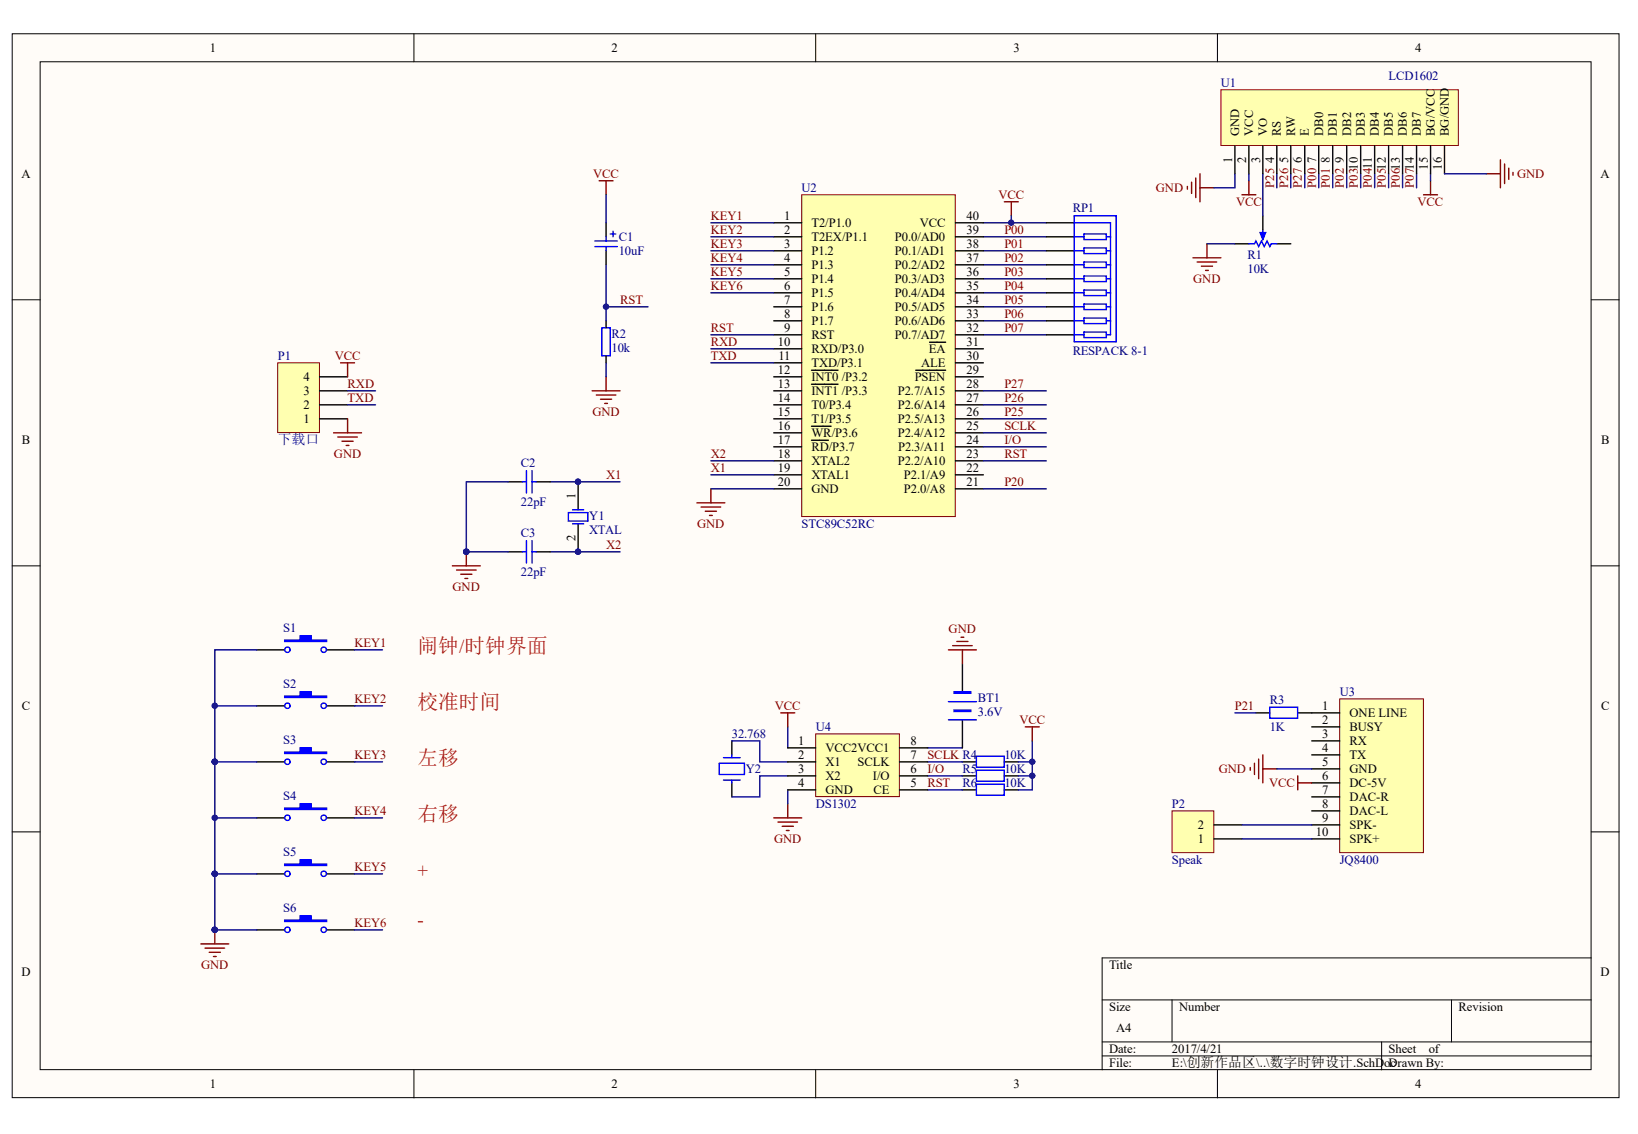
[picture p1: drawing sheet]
<svg xmlns="http://www.w3.org/2000/svg" width="289mm" height="200mm" viewBox="0 0 289 200" stroke-linecap="round" stroke-linejoin="round" font-family="sans-serif">
<defs><g id="words">
<g font-size="3.7" fill="#f00">
<text x="73.6" y="115.1">闹钟/时钟界面</text>
<text x="73.6" y="125">校准时间</text>
<text x="73.6" y="134.9">左移</text>
<text x="73.6" y="144.8">右移</text>
</g>
<g font-size="3.3" fill="#f00">
<text x="73.6" y="154.6">+</text>
<text x="73.6" y="163.3">-</text>
</g>
<text font-size="2.4" fill="#000080" x="49" y="78.3">下载口</text>
<g font-size="2.2">
<text x="37" y="9.2">1</text>
<text x="107.9" y="9.2">2</text>
<text x="178.8" y="9.2">3</text>
<text x="249.6" y="9.2">4</text>
<text x="218.6" y="24" transform="rotate(-90 218.6 24)">GND</text>
<text x="221.1" y="24" transform="rotate(-90 221.1 24)">VCC</text>
<text x="223.5" y="24" transform="rotate(-90 223.5 24)">VO</text>
<text x="225.9" y="24" transform="rotate(-90 225.9 24)">RS</text>
<text x="228.4" y="24" transform="rotate(-90 228.4 24)">RW</text>
<text x="230.9" y="24" transform="rotate(-90 230.9 24)">E</text>
<text x="233.4" y="24" transform="rotate(-90 233.4 24)">DB0</text>
<text x="235.8" y="24" transform="rotate(-90 235.8 24)">DB1</text>
<text x="238.3" y="24" transform="rotate(-90 238.3 24)">DB2</text>
<text x="240.7" y="24" transform="rotate(-90 240.7 24)">DB3</text>
<text x="243.2" y="24" transform="rotate(-90 243.2 24)">DB4</text>
<text x="245.7" y="24" transform="rotate(-90 245.7 24)">DB5</text>
<text x="248.2" y="24" transform="rotate(-90 248.2 24)">DB6</text>
<text x="250.6" y="24" transform="rotate(-90 250.6 24)">DB7</text>
<text x="253.1" y="24" transform="rotate(-90 253.1 24)">BG/VCC</text>
<text x="255.5" y="24" transform="rotate(-90 255.5 24)">BG/GND</text>
<text x="217.3" y="28.8" transform="rotate(-90 217.3 28.8)">1</text>
<text x="219.8" y="28.8" transform="rotate(-90 219.8 28.8)">2</text>
<text x="222.3" y="28.8" transform="rotate(-90 222.3 28.8)">3</text>
<text x="224.7" y="28.8" transform="rotate(-90 224.7 28.8)">4</text>
<text x="227.2" y="28.8" transform="rotate(-90 227.2 28.8)">5</text>
<text x="229.7" y="28.8" transform="rotate(-90 229.7 28.8)">6</text>
<text x="232.1" y="28.8" transform="rotate(-90 232.1 28.8)">7</text>
<text x="234.6" y="28.8" transform="rotate(-90 234.6 28.8)">8</text>
<text x="237" y="28.8" transform="rotate(-90 237 28.8)">9</text>
<text x="251.8" y="29.9" transform="rotate(-90 251.8 29.9)">15</text>
<text x="254.3" y="29.9" transform="rotate(-90 254.3 29.9)">16</text>
<text x="3.8" y="31.4">A</text>
<text x="282.3" y="31.4">A</text>
<text x="138.3" y="38.8">1</text>
<text x="138.3" y="41.3">2</text>
<text x="143.1" y="40">T2/P1.0</text>
<text x="162.2" y="40">VCC</text>
<text x="170.5" y="41.3">39</text>
<text x="170.5" y="38.8">40</text>
<text x="138.3" y="43.7">3</text>
<text x="138.3" y="46.2">4</text>
<text x="143.1" y="42.5">T2EX/P1.1</text>
<text x="143.1" y="45">P1.2</text>
<text x="143.1" y="47.4">P1.3</text>
<text x="157.8" y="47.4">P0.2/AD2</text>
<text x="157.8" y="45">P0.1/AD1</text>
<text x="157.8" y="42.5">P0.0/AD0</text>
<text x="170.5" y="46.2">37</text>
<text x="170.5" y="43.7">38</text>
<text x="138.3" y="48.7">5</text>
<text x="138.3" y="51.2">6</text>
<text x="138.3" y="53.6">7</text>
<text x="143.1" y="49.9">P1.4</text>
<text x="143.1" y="52.4">P1.5</text>
<text x="157.8" y="52.4">P0.4/AD4</text>
<text x="157.8" y="49.9">P0.3/AD3</text>
<text x="170.5" y="53.6">34</text>
<text x="170.5" y="51.2">35</text>
<text x="170.5" y="48.7">36</text>
<text x="138.3" y="56.1">8</text>
<text x="138.3" y="58.6">9</text>
<text x="143.1" y="54.9">P1.6</text>
<text x="143.1" y="57.3">P1.7</text>
<text x="143.1" y="59.8">RST</text>
<text x="157.8" y="59.8">P0.7/AD7</text>
<text x="157.8" y="57.3">P0.6/AD6</text>
<text x="157.8" y="54.9">P0.5/AD5</text>
<text x="170.5" y="58.6">32</text>
<text x="170.5" y="56.1">33</text>
<text x="137.2" y="61.1">10</text>
<text x="137.2" y="66">12</text>
<text x="137.3" y="63.5">11</text>
<text x="143.1" y="62.3">RXD/P3.0</text>
<text x="143.1" y="64.8">TXD/P3.1</text>
<text x="162.5" y="64.8">ALE</text>
<text x="163.8" y="62.3">EA</text>
<text x="170.5" y="66">29</text>
<text x="170.5" y="63.5">30</text>
<text x="170.5" y="61.1">31</text>
<text x="53.6" y="69.7">3</text>
<text x="53.6" y="67.2">4</text>
<text x="137.2" y="68.5">13</text>
<text x="137.2" y="70.9">14</text>
<text x="143.1" y="67.2">INT0 /P3.2</text>
<text x="143.1" y="69.7">INT1 /P3.3</text>
<text x="158.3" y="69.7">P2.7/A15</text>
<text x="161.3" y="67.2">PSEN</text>
<text x="170.5" y="70.9">27</text>
<text x="170.5" y="68.5">28</text>
<text x="53.6" y="74.6">1</text>
<text x="53.6" y="72.1">2</text>
<text x="137.2" y="73.4">15</text>
<text x="137.2" y="75.8">16</text>
<text x="143.1" y="72.1">T0/P3.4</text>
<text x="143.1" y="74.6">T1/P3.5</text>
<text x="143.1" y="77.1">WR/P3.6</text>
<text x="158.3" y="77.1">P2.4/A12</text>
<text x="158.3" y="74.6">P2.5/A13</text>
<text x="158.3" y="72.1">P2.6/A14</text>
<text x="170.5" y="75.8">25</text>
<text x="170.5" y="73.4">26</text>
<text x="3.9" y="78.3">B</text>
<text x="137.2" y="78.3">17</text>
<text x="137.2" y="80.8">18</text>
<text x="137.2" y="83.3">19</text>
<text x="143.1" y="79.6">RD/P3.7</text>
<text x="143.1" y="82">XTAL2</text>
<text x="158.3" y="82">P2.2/A10</text>
<text x="158.4" y="79.6">P2.3/A11</text>
<text x="170.5" y="83.3">22</text>
<text x="170.5" y="80.8">23</text>
<text x="170.5" y="78.3">24</text>
<text x="282.4" y="78.3">B</text>
<text x="101.5" y="87.9" transform="rotate(-90 101.5 87.9)">1</text>
<text x="137.2" y="85.7">20</text>
<text x="143.1" y="84.5">XTAL1</text>
<text x="143.1" y="87">GND</text>
<text x="159.4" y="87">P2.0/A8</text>
<text x="159.4" y="84.5">P2.1/A9</text>
<text x="170.5" y="85.7">21</text>
<text x="101.5" y="95.5" transform="rotate(-90 101.5 95.5)">2</text>
<text x="3.9" y="125.3">C</text>
<text x="233.2" y="125.3">1</text>
<text x="282.4" y="125.3">C</text>
<text x="140.8" y="131.4">1</text>
<text x="160.6" y="131.4">8</text>
<text x="233.2" y="127.7">2</text>
<text x="233.2" y="130.2">3</text>
<text x="238" y="126.5">ONE LINE</text>
<text x="238" y="129">BUSY</text>
<text x="238" y="131.4">RX</text>
<text x="140.8" y="133.9">2</text>
<text x="140.8" y="136.4">3</text>
<text x="145.6" y="132.7">VCC2VCC1</text>
<text x="145.6" y="135.1">X1</text>
<text x="145.6" y="137.6">X2</text>
<text x="151.3" y="135.1">SCLK</text>
<text x="154" y="137.6">I/O</text>
<text x="160.6" y="136.4">6</text>
<text x="160.6" y="133.9">7</text>
<text x="233.2" y="132.7">4</text>
<text x="233.2" y="135.1">5</text>
<text x="233.2" y="137.6">6</text>
<text x="238" y="133.9">TX</text>
<text x="238" y="136.4">GND</text>
<text x="140.8" y="138.8">4</text>
<text x="145.6" y="140.1">GND</text>
<text x="154.1" y="140.1">CE</text>
<text x="160.6" y="138.8">5</text>
<text x="233.2" y="140.1">7</text>
<text x="233.2" y="142.6">8</text>
<text x="238" y="138.8">DC-5V</text>
<text x="238" y="141.3">DAC-R</text>
<text x="238" y="143.8">DAC-L</text>
<text x="211.3" y="148.7">1</text>
<text x="211.3" y="146.3">2</text>
<text x="232.1" y="147.5">10</text>
<text x="233.2" y="145">9</text>
<text x="238" y="146.3">SPK-</text>
<text x="238" y="148.7">SPK+</text>
<text x="3.8" y="172.2">D</text>
<text x="195.6" y="171">Title</text>
<text x="282.3" y="172.2">D</text>
<text x="195.6" y="178.4">Size</text>
<text x="208" y="178.4">Number</text>
<text x="257.3" y="178.4">Revision</text>
<text x="195.6" y="185.8">Date:</text>
<text x="196.9" y="182.1">A4</text>
<text x="206.7" y="185.8">2017/4/21</text>
<text x="244.9" y="185.8">Sheet</text>
<text x="252" y="185.8">of</text>
<text x="37" y="191.9">1</text>
<text x="107.9" y="191.9">2</text>
<text x="178.8" y="191.9">3</text>
<text x="195.6" y="188.2">File:</text>
<text x="206.7" y="188.2">E:\创新作品区\..\数字时钟设计.SchDoc</text>
<text x="244.9" y="188.2">Drawn By:</text>
<text x="249.6" y="191.9">4</text>
</g>
<g font-size="2.2" fill="#000080">
<text x="215.4" y="15.3">U1</text>
<text x="244.9" y="14.1">LCD1602</text>
<text x="141.4" y="33.9">U2</text>
<text x="189.2" y="37.3">RP1</text>
<text x="109.1" y="42.5">C1</text>
<text x="109.1" y="45">10uF</text>
<text x="220" y="45.7">R1</text>
<text x="220" y="48.2">10K</text>
<text x="107.9" y="59.6">R2</text>
<text x="49" y="63.5">P1</text>
<text x="107.9" y="62">10k</text>
<text x="189.2" y="62.5">RESPACK 8-1</text>
<text x="91.9" y="82.3">C2</text>
<text x="91.9" y="89.2">22pF</text>
<text x="91.9" y="94.6">C3</text>
<text x="103.9" y="91.7">Y1</text>
<text x="103.9" y="94.1">XTAL</text>
<text x="141.4" y="93.2">STC89C52RC</text>
<text x="91.9" y="101.6">22pF</text>
<text x="50" y="111.4">S1</text>
<text x="50" y="121.3">S2</text>
<text x="172.5" y="123.8">BT1</text>
<text x="224" y="124.3">R3</text>
<text x="236.3" y="122.8">U3</text>
<text x="50" y="131.2">S3</text>
<text x="129.1" y="130.2">32.768</text>
<text x="143.9" y="129">U4</text>
<text x="172.5" y="126.2">3.6V</text>
<text x="224" y="129">1K</text>
<text x="131.6" y="136.4">Y2</text>
<text x="169.8" y="136.4">R5</text>
<text x="177.2" y="133.9">10K</text>
<text x="177.2" y="136.4">10K</text>
<text x="50" y="141.1">S4</text>
<text x="143.9" y="142.6">DS1302</text>
<text x="169.8" y="138.8">R6</text>
<text x="177.2" y="138.8">10K</text>
<text x="206.7" y="142.6">P2</text>
<text x="50" y="150.9">S5</text>
<text x="206.7" y="152.4">Speak</text>
<text x="236.3" y="152.4">JQ8400</text>
<text x="50" y="160.8">S6</text>
</g>
<g font-size="2.2" fill="#800000">
<text x="104.6" y="31.4">VCC</text>
<text x="176.1" y="35.1">VCC</text>
<text x="203.9" y="33.9">GND</text>
<text x="224.7" y="33.1" transform="rotate(-90 224.7 33.1)">P25</text>
<text x="227.2" y="33.1" transform="rotate(-90 227.2 33.1)">P26</text>
<text x="229.7" y="33.1" transform="rotate(-90 229.7 33.1)">P27</text>
<text x="232.1" y="33.1" transform="rotate(-90 232.1 33.1)">P00</text>
<text x="234.6" y="33.1" transform="rotate(-90 234.6 33.1)">P01</text>
<text x="237" y="33.1" transform="rotate(-90 237 33.1)">P02</text>
<text x="239.5" y="33.1" transform="rotate(-90 239.5 33.1)">P0310</text>
<text x="242" y="33.1" transform="rotate(-90 242 33.1)">P0411</text>
<text x="244.5" y="33.1" transform="rotate(-90 244.5 33.1)">P0512</text>
<text x="246.9" y="33.1" transform="rotate(-90 246.9 33.1)">P0613</text>
<text x="249.4" y="33.1" transform="rotate(-90 249.4 33.1)">P0714</text>
<text x="267.6" y="31.4">GND</text>
<text x="125.4" y="38.8">KEY1</text>
<text x="125.4" y="41.3">KEY2</text>
<text x="177.2" y="41.3">P00</text>
<text x="218" y="36.4">VCC</text>
<text x="250" y="36.4">VCC</text>
<text x="125.4" y="43.7">KEY3</text>
<text x="125.4" y="46.2">KEY4</text>
<text x="177.2" y="43.7">P01</text>
<text x="177.2" y="46.2">P02</text>
<text x="109.4" y="53.6">RST</text>
<text x="125.4" y="48.7">KEY5</text>
<text x="125.4" y="51.2">KEY6</text>
<text x="177.2" y="48.7">P03</text>
<text x="177.2" y="51.2">P04</text>
<text x="177.2" y="53.6">P05</text>
<text x="210.5" y="49.9">GND</text>
<text x="125.4" y="58.6">RST</text>
<text x="177.2" y="56.1">P06</text>
<text x="177.2" y="58.6">P07</text>
<text x="59" y="63.5">VCC</text>
<text x="125.4" y="63.5">TXD</text>
<text x="125.4" y="61.1">RXD</text>
<text x="61.3" y="70.9">TXD</text>
<text x="61.3" y="68.5">RXD</text>
<text x="177.2" y="70.9">P26</text>
<text x="177.2" y="68.5">P27</text>
<text x="104.5" y="73.4">GND</text>
<text x="177.2" y="73.4">P25</text>
<text x="177.2" y="75.8">SCLK</text>
<text x="58.9" y="80.8">GND</text>
<text x="125.4" y="83.3">X1</text>
<text x="125.4" y="80.8">X2</text>
<text x="177.2" y="78.3">I/O</text>
<text x="177.2" y="80.8">RST</text>
<text x="106.9" y="84.5">X1</text>
<text x="177.2" y="85.7">P20</text>
<text x="123" y="93.2">GND</text>
<text x="106.9" y="96.9">X2</text>
<text x="79.8" y="104.2">GND</text>
<text x="167.3" y="111.7">GND</text>
<text x="62.5" y="114.1">KEY1</text>
<text x="62.5" y="124">KEY2</text>
<text x="136.7" y="125.3">VCC</text>
<text x="217.8" y="125.3">P21</text>
<text x="179.8" y="127.7">VCC</text>
<text x="62.5" y="133.9">KEY3</text>
<text x="163.6" y="133.9">SCLK R4</text>
<text x="163.6" y="136.4">I/O</text>
<text x="215" y="136.4">GND</text>
<text x="62.5" y="143.8">KEY4</text>
<text x="163.6" y="138.8">RST</text>
<text x="223.8" y="138.8">VCC</text>
<text x="136.5" y="148.7">GND</text>
<text x="62.5" y="153.7">KEY5</text>
<text x="62.5" y="163.5">KEY6</text>
<text x="35.5" y="171">GND</text>
</g>
</g></defs>
<g fill="#fffcf8" stroke="#000" stroke-width=".18">
<path d="M2.2 6h283.4v187.6h-283.4z"/>
<path d="M7.1 10.9h273.6v177.8h-273.6z"/>
</g>
<g fill="none" stroke="#000" stroke-width=".18">
<path d="M73 6v4.9M143.9 6v4.9M214.7 6v4.9M2.2 52.9h4.9M280.7 52.9h4.9M2.2 99.8h4.9M280.7 99.8h4.9M2.2 146.7h4.9M280.7 146.7h4.9M194.4 176.4h86.3M206.7 176.4v7.4M256 176.4v7.4"/>
<path d="M280.7 169h-86.3v19.7M73 188.7v5M143.9 188.7v5M194.4 183.8h86.3M194.4 186.3h86.3M214.7 188.7v5M243.7 183.8v4.9"/>
</g>
<path d="M49 64h7.4v12.3h-7.4z" fill="#ffffb0" stroke="#800000" stroke-width=".18"/>
<g fill="none" stroke="#000" stroke-width=".25">
<path d="M106.9 39.3v2.5M106.9 44.2v2.5M106.9 56.6v1.2M56.4 73.9h4.9M56.4 71.4h4.9M56.4 68.9h4.9M56.4 66.5h4.9M106.9 62.8v1.2M89.7 85h2.4M89.7 97.3h2.4M94.6 85h2.4M94.6 97.3h2.4"/>
<path d="M102 85v4.9M102 92.4v4.9M45.3 114.6h4.9M57.6 114.6h4.9"/>
</g>
<g fill="none" stroke="#800000" stroke-width=".25">
<path d="M105.7 31.9h2.4M106.9 31.9v2.5M177.2 35.6h2.4M178.4 35.6v2.5M58.8 76.3h5M59.6 77.1h3.4M60.1 64h2.4M60.3 77.8h2M61.1 78.6h.5M61.3 64v2.5M61.3 73.9v2.4M104.4 68.9h5"/>
<path d="M105.2 69.7h3.4M105.9 70.4h2M106.7 71.2h.5M106.9 66.5v2.4M79.8 99.8h4.9M82.3 97.3v2.5M80.5 100.6h3.5M81.3 101.3h1.9M82 102h.5"/>
</g>
<g fill="none" stroke="#000080" stroke-width=".25">
<path d="M106.9 34.4v4.9M173.5 39.3h11M106.9 46.7v9.9M106.9 54.1h7.4M173.5 54.1h11M173.5 41.8h11M173.5 44.2h11M173.5 46.7h11M173.5 49.2h11M173.5 51.6h11M173.5 56.6h11M173.5 59.1h11"/>
<path d="M61.3 71.4h4.9M61.3 68.9h4.9M106.9 64v2.5M97 85h12.4M97 97.3h12.4"/>
</g>
<path d="M50.2 112.9h2.7v-.7h2v.7h2.7v.2h-7.4z" fill-rule="evenodd" fill="#00f" stroke="#00f" stroke-width=".25"/>
<g fill="none" stroke="#00f" stroke-width=".25">
<path d="M104.9 42.5h4M104.9 43.5h4M106.2 57.8h1.4v5h-1.4zM106.9 41.8v.7M106.9 43.5v.7M107.6 41.3h1M108.1 40.8v1M92.1 85h.8M92.1 97.3h.8M92.9 83v4M92.9 95.4v3.9M93.8 83v4"/>
<path d="M93.8 95.4v3.9M93.8 85h.8M93.8 97.3h.8M100.3 90.4h3.4v1.5h-3.4zM101 92.4h2M101 89.9h2"/>
<circle cx="50.7" cy="114.6" r=".48"/>
<circle cx="57.1" cy="114.6" r=".48"/>
</g>
<g fill="#000080" stroke="#000080" stroke-width=".18">
<circle cx="102" cy="85" r=".47"/>
<circle cx="102" cy="97.3" r=".47"/>
<circle cx="82.3" cy="97.3" r=".48"/>
<circle cx="106.9" cy="54.1" r=".48"/>
</g>
<path d="M141.4 34.4h27.1v56.7h-27.1z" fill="#ffffb0" stroke="#800000" stroke-width=".18"/>
<g fill="none" stroke="#000" stroke-width=".25">
<path d="M136.5 39.3h4.9M168.5 39.3h5M222.8 38.1v2.4M136.5 41.8h4.9M136.5 44.2h4.9M136.5 46.7h4.9M136.5 49.2h4.9M136.5 51.6h4.9M136.5 54.1h4.9M136.5 56.6h4.9M136.5 59.1h4.9M168.5 41.8h5"/>
<path d="M168.5 44.2h5M168.5 46.7h5M168.5 49.2h5M168.5 51.6h5M168.5 54.1h5M168.5 56.6h5M168.5 59.1h5M217.8 43h2.5M225.2 43h2.5M136.5 61.5h4.9M136.5 64h4.9M136.5 66.5h4.9"/>
<path d="M136.5 68.9h4.9M136.5 71.4h4.9M136.5 73.9h4.9M136.5 76.3h4.9M136.5 78.8h4.9M143.1 65.3h4.7M143.1 67.8h4.7M143.1 75.2h3.5M143.1 77.7h3M161.5 65.3h5.3M164 60.4h2.8M168.5 61.5h5"/>
<path d="M168.5 64h5M168.5 66.5h5M168.5 68.9h5M168.5 71.4h5M168.5 73.9h5M168.5 76.3h5M168.5 78.8h5M136.5 81.3h4.9M136.5 83.8h4.9M136.5 86.2h4.9M168.5 81.3h5M168.5 83.8h5"/>
<path d="M168.5 86.2h5"/>
</g>
<g fill="none" stroke="#000080" stroke-width=".25">
<path d="M178.4 38.1v1.2M222.8 30.7v7.4M225.2 30.7v2.4M227.7 30.7v2.4M230.1 30.7v2.4M232.6 30.7v2.4M235.1 30.7v2.4M237.5 30.7v2.4M240 30.7v2.4M242.5 30.7v2.4M244.9 30.7v2.4M247.4 30.7v2.4"/>
<path d="M249.9 30.7v2.4M252.3 30.7v1.2M125.4 59.1h11.1M212.9 43h4.9M125.4 61.5h11.1M125.4 64h11.1M173.5 73.9h11M173.5 71.4h11M173.5 68.9h11M125.4 86.2h11.1M125.4 81.3h11.1M125.4 83.8h11.1"/>
</g>
<circle cx="178.4" cy="39.3" r=".47" fill="#000080" stroke="#000080" stroke-width=".18"/>
<g fill="none" stroke="#800000" stroke-width=".25">
<path d="M219.1 34.4h2.4M220.3 31.9v2.5M251.1 34.4h2.5M252.3 31.9v2.5M262.2 30.7h2.5M264.7 28.2v4.9M265.4 28.9v3.5M266.1 29.7v1.9M266.9 30.4v.5M210.4 45.5h5M211.2 46.2h3.4M211.9 47h2"/>
<path d="M212.6 47.7h.5M212.9 43v2.5M122.9 88.7h5M123.7 89.4h3.4M124.4 90.2h2M125.1 90.9h.5M125.4 86.2v2.5"/>
</g>
<path d="M220.3 43h1l.2-.5 .5 1 .5-1 .5 1 .5-1 .5 1 .2-.5h1M222.8 40.5v1.3" fill="none" stroke="#00f" stroke-width=".25"/>
<path d="M222.3 41h.9l-.4 1.3z" fill="#00f" stroke="#00f" stroke-width=".25"/>
<path d="M215.4 15.8h41.8v9.9h-41.8z" fill="#ffffb0" stroke="#800000" stroke-width=".18"/>
<g fill="none" stroke="#000" stroke-width=".25">
<path d="M184.5 39.3h5M217.8 25.7v5M220.3 25.7v5M222.8 25.7v5M225.2 25.7v5M227.7 25.7v5M230.1 25.7v5M232.6 25.7v5M235.1 25.7v5M237.5 25.7v5M240 25.7v5M242.5 25.7v5"/>
<path d="M244.9 25.7v5M247.4 25.7v5M249.9 25.7v5M252.3 25.7v5M254.8 25.7v5M184.5 41.8h5M184.5 44.2h5M184.5 46.7h5M184.5 49.2h5M184.5 51.6h5M184.5 54.1h5M184.5 56.6h5"/>
<path d="M184.5 59.1h5M169.8 117.1v4.9M45.3 124.5h4.9M45.3 134.4h4.9M57.6 124.5h4.9M57.6 134.4h4.9M129.1 130.7v2.5M129.1 138.1v2.5M169.8 134.4h2.4M169.8 136.9h2.4M169.8 139.3h2.4M169.8 127v4.9"/>
<path d="M177.2 134.4h2.4M177.2 136.9h2.4M177.2 139.3h2.4M45.3 144.3h4.9M45.3 154.1h4.9M57.6 144.3h4.9M57.6 154.1h4.9M45.3 164h4.9M57.6 164h4.9"/>
</g>
<g fill="none" stroke="#000080" stroke-width=".25">
<path d="M217.8 30.7v2.4h-3.7M220.3 30.7v1.2M254.8 30.7h7.4M89.7 85h-7.4v12.3h7.4M62.5 114.6h5M37.9 124.5h7.4M62.5 124.5h5M62.5 134.4h5M129.1 130.7h4.9v3.7h4.9M138.9 136.9h-4.9v3.7h-4.9M138.9 128.2v3.7M138.9 139.3v2.5"/>
<path d="M163.6 134.4h6.2M163.6 139.3h6.2M163.6 136.9h6.2M163.6 131.9h6.2M179.6 134.4h2.5M179.6 136.9h2.5M182.1 130.7v8.6h-2.5M37.9 144.3h7.4M62.5 144.3h5M62.5 154.1h5M62.5 164h5"/>
</g>
<g fill="#00f" stroke="#00f" stroke-width=".25">
<path d="M50.2 122.8h2.7v-.8h2v.8h2.7v.2h-7.4z" fill-rule="evenodd"/>
<path d="M50.2 132.7h2.7v-.8h2v.8h2.7v.2h-7.4z" fill-rule="evenodd"/>
<path d="M50.2 142.5h2.7v-.7h2v.7h2.7v.3h-7.4z" fill-rule="evenodd"/>
<path d="M50.2 152.4h2.7v-.7h2v.7h2.7v.3h-7.4z" fill-rule="evenodd"/>
<path d="M168.3 125.2h2.9v.3h-2.9z" fill-rule="evenodd"/>
<path d="M168.3 122h2.9v.3h-2.9z" fill-rule="evenodd"/>
<path d="M50.2 162.3h2.7v-.7h2v.7h2.7v.2h-7.4z" fill-rule="evenodd"/>
</g>
<g fill="none" stroke="#00f" stroke-width=".25">
<path d="M189.5 39.3h6.4v19.8h-.8M189.5 38.1h7.4v22.2h-7.4zM189.5 41.8h1.7M189.5 44.2h1.7M189.5 46.7h1.7M189.5 49.2h1.7M189.5 51.6h1.7M189.5 54.1h1.7M189.5 56.6h1.7M189.5 59.1h1.7M191.2 41.3h3.9v1h-3.9zM191.2 43.7h3.9v1h-3.9z"/>
<path d="M191.2 46.2h3.9v1h-3.9zM191.2 48.7h3.9v1h-3.9zM191.2 51.2h3.9v.9h-3.9zM191.2 53.6h3.9v1h-3.9zM191.2 56.1h3.9v1h-3.9zM191.2 58.6h3.9v1h-3.9zM195.1 41.8h.8M195.1 44.2h.8M195.1 46.7h.8M195.1 49.2h.8M195.1 51.6h.8M195.1 54.1h.8"/>
<path d="M195.1 56.6h.8M126.9 134.6h4.4v2h-4.4zM127.6 133.6h3M127.6 137.6h3M129.1 133.2v.4M129.1 137.6v.5M167.3 123.8h4.9M167.3 127h4.9M172.2 133.4h4.9v1.9h-4.9zM172.2 135.9h4.9v1.9h-4.9zM172.2 138.3h4.9v2h-4.9z"/>
<circle cx="50.7" cy="124.5" r=".48"/>
<circle cx="50.7" cy="134.4" r=".48"/>
<circle cx="57.1" cy="124.5" r=".48"/>
<circle cx="57.1" cy="134.4" r=".48"/>
<circle cx="50.7" cy="144.2" r=".48"/>
<circle cx="50.7" cy="154.1" r=".48"/>
<circle cx="57.1" cy="144.2" r=".48"/>
<circle cx="57.1" cy="154.1" r=".48"/>
<circle cx="50.7" cy="164" r=".48"/>
<circle cx="57.1" cy="164" r=".48"/>
</g>
<g fill="#000080" stroke="#000080" stroke-width=".18">
<circle cx="37.9" cy="124.5" r=".48"/>
<circle cx="37.9" cy="164" r=".48"/>
<circle cx="37.9" cy="144.2" r=".48"/>
<circle cx="82.3" cy="97.3" r=".48"/>
<circle cx="182.1" cy="134.4" r=".48"/>
<circle cx="182.1" cy="136.8" r=".48"/>
</g>
<g fill="none" stroke="#800000" stroke-width=".25">
<path d="M209.4 32.9v.5M210.2 32.1v2M210.9 31.4v3.5M211.7 30.7v4.9M211.7 33.1h2.4M167.3 114.6h4.9M168 113.9h3.5M168.8 113.1h1.9M169.5 112.4h.5M169.8 114.6v2.5M137.7 125.7h2.5M138.9 125.7v2.5"/>
<path d="M180.8 128.2h2.5M182.1 128.2v2.5M136.5 144.3h4.9M137.2 145h3.5M138 145.7h1.9M138.7 146.5h.5M138.9 141.8v2.5M35.4 166.5h5M36.2 167.2h3.4M36.9 168h2M37.6 168.7h.5M37.9 164v2.5"/>
</g>
<path d="M143.9 129.4h14.7v11.1h-14.7z" fill="#ffffb0" stroke="#800000" stroke-width=".18"/>
<path d="M138.9 131.9h5M138.9 134.4h5M138.9 136.9h5M138.9 139.3h5M158.7 131.9h4.9M158.7 134.4h4.9M158.7 136.9h4.9M158.7 139.3h4.9" fill="none" stroke="#000" stroke-width=".25"/>
<path d="M173.5 78.8h11M173.5 76.3h11M173.5 81.3h11" fill="none" stroke="#000080" stroke-width=".25"/>
<path d="M236.3 123.3h14.8v27.1h-14.8z" fill="#ffffb0" stroke="#800000" stroke-width=".18"/>
<path d="M231.4 125.7h4.9M231.4 128.2h4.9M231.4 130.7h4.9M231.4 133.2h4.9M231.4 135.6h4.9M231.4 138.1h4.9M231.4 140.6h4.9M231.4 143h4.9M231.4 145.5h4.9M231.4 148h4.9" fill="none" stroke="#000" stroke-width=".25"/>
<path d="M220.5 135.4v.5M221.3 134.6v2M222 133.9v3.5M222.8 133.2v4.9M222.8 135.6h2.4M228.9 136.9v2.4M228.9 138.1h2.5" fill="none" stroke="#800000" stroke-width=".25"/>
<path d="M206.7 143h7.4v7.4h-7.4z" fill="#ffffb0" stroke="#800000" stroke-width=".18"/>
<path d="M221.5 125.7h2.5M228.9 125.7h2.5M214.1 148h5M214.1 145.5h5" fill="none" stroke="#000" stroke-width=".25"/>
<path d="M224 124.8h4.9v1.9h-4.9z" fill="none" stroke="#00f" stroke-width=".25"/>
<g fill="none" stroke="#000080" stroke-width=".25">
<path d="M125.4 39.3h11.1M125.4 41.8h11.1M125.4 44.2h11.1M125.4 46.7h11.1M125.4 49.2h11.1M125.4 51.6h11.1M173.5 86.2h11M45.3 114.6h-7.4v19.8M37.9 134.4h7.4M37.9 134.4v29.6h7.4M217.8 125.7h3.7M225.2 135.6h6.2"/>
<path d="M37.9 154.1h7.4M219.1 145.5h12.3M219.1 148h12.3"/>
</g>
<g fill="#000080" stroke="#000080" stroke-width=".18">
<circle cx="37.9" cy="134.4" r=".48"/>
<circle cx="37.9" cy="154.1" r=".48"/>
<circle cx="37.9" cy="164" r=".48"/>
</g>
<use href="#words"/>
</svg>
